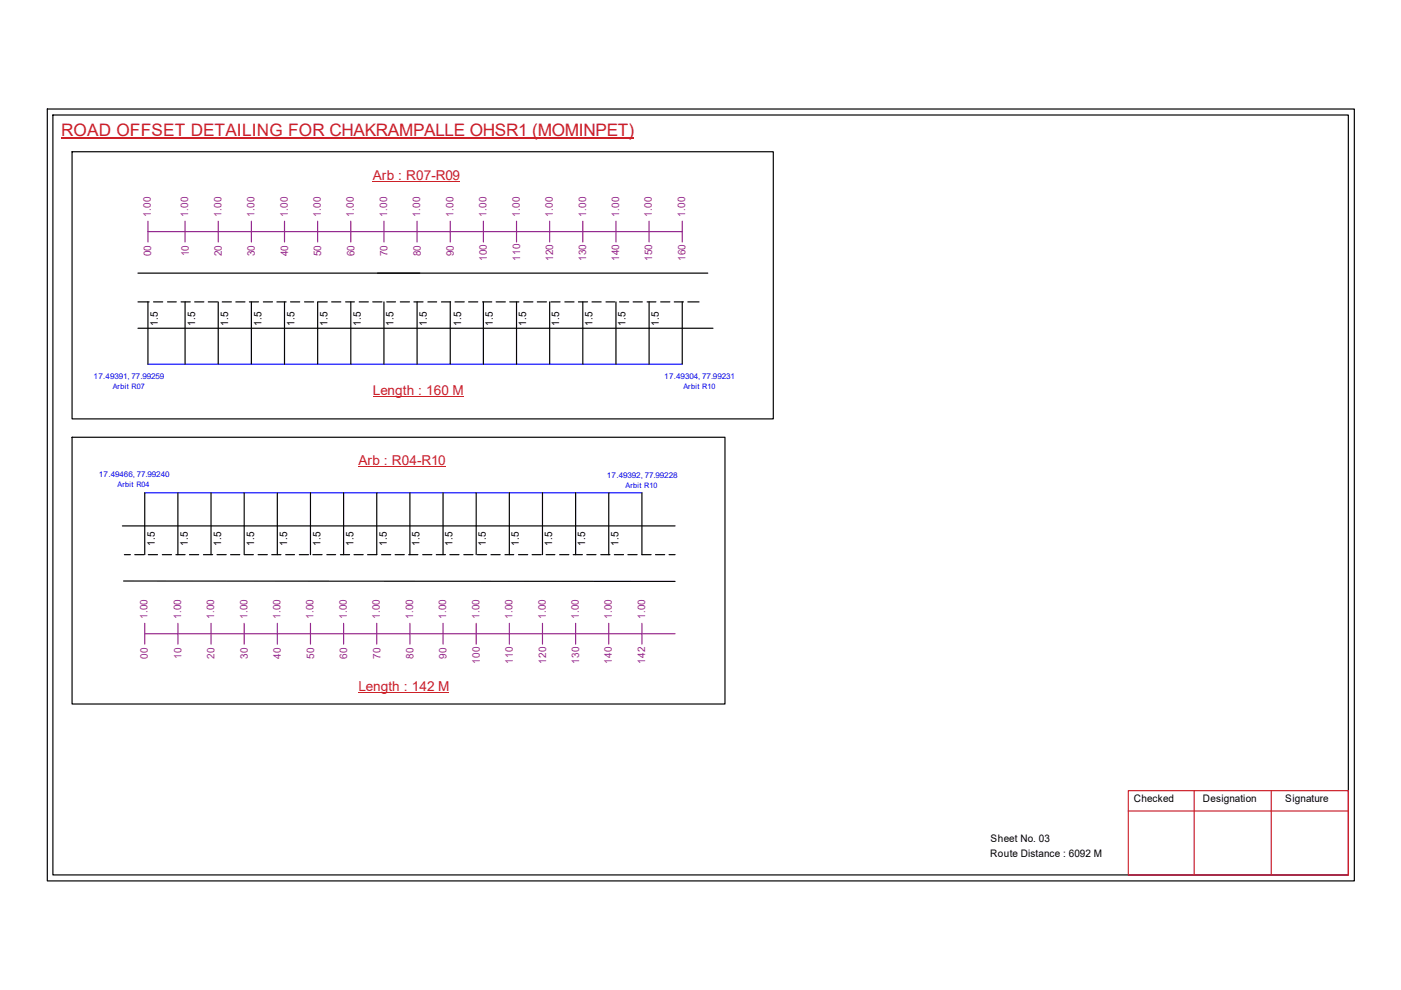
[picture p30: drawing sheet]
<svg xmlns="http://www.w3.org/2000/svg" width="297mm" height="210mm" viewBox="0 0 297 210" stroke-linecap="round" stroke-linejoin="round" font-family="sans-serif">
<defs><g id="words">
<text font-size="3.6" fill="#cd2027" x="13" y="28.9">ROAD OFFSET DETAILING FOR CHAKRAMPALLE OHSR1 (MOMINPET)</text>
<g font-size="2.9" fill="#cd2027">
<text x="79" y="38.1">Arb : R07-R09</text>
<text x="79" y="83.7">Length : 160 M</text>
<text x="76" y="98.6">Arb : R04-R10</text>
<text x="76" y="146.5">Length : 142 M</text>
</g>
<g font-size="2.2" fill="#93278f">
<text x="32" y="46" transform="rotate(-90 32 46)">1.00</text>
<text x="39.9" y="46" transform="rotate(-90 39.9 46)">1.00</text>
<text x="46.9" y="46" transform="rotate(-90 46.9 46)">1.00</text>
<text x="54" y="46" transform="rotate(-90 54 46)">1.00</text>
<text x="61" y="46" transform="rotate(-90 61 46)">1.00</text>
<text x="68" y="46" transform="rotate(-90 68 46)">1.00</text>
<text x="75.1" y="46" transform="rotate(-90 75.1 46)">1.00</text>
<text x="82.1" y="46" transform="rotate(-90 82.1 46)">1.00</text>
<text x="89.1" y="46" transform="rotate(-90 89.1 46)">1.00</text>
<text x="96.1" y="46" transform="rotate(-90 96.1 46)">1.00</text>
<text x="103.2" y="46" transform="rotate(-90 103.2 46)">1.00</text>
<text x="110.2" y="46" transform="rotate(-90 110.2 46)">1.00</text>
<text x="117.2" y="46" transform="rotate(-90 117.2 46)">1.00</text>
<text x="124.2" y="46" transform="rotate(-90 124.2 46)">1.00</text>
<text x="131.3" y="46" transform="rotate(-90 131.3 46)">1.00</text>
<text x="138.2" y="46" transform="rotate(-90 138.2 46)">1.00</text>
<text x="145.2" y="46" transform="rotate(-90 145.2 46)">1.00</text>
<text x="32" y="54.4" transform="rotate(-90 32 54.4)">00</text>
<text x="40" y="54.4" transform="rotate(-90 40 54.4)">10</text>
<text x="47" y="54.4" transform="rotate(-90 47 54.4)">20</text>
<text x="54.1" y="54.4" transform="rotate(-90 54.1 54.4)">30</text>
<text x="61.1" y="54.4" transform="rotate(-90 61.1 54.4)">40</text>
<text x="68.1" y="54.4" transform="rotate(-90 68.1 54.4)">50</text>
<text x="75.1" y="54.4" transform="rotate(-90 75.1 54.4)">60</text>
<text x="82.2" y="54.4" transform="rotate(-90 82.2 54.4)">70</text>
<text x="89.2" y="54.4" transform="rotate(-90 89.2 54.4)">80</text>
<text x="96.2" y="54.4" transform="rotate(-90 96.2 54.4)">90</text>
<text x="103.2" y="55.4" transform="rotate(-90 103.2 55.4)">100</text>
<text x="110.3" y="55.4" transform="rotate(-90 110.3 55.4)">110</text>
<text x="117.3" y="55.4" transform="rotate(-90 117.3 55.4)">120</text>
<text x="124.2" y="55.4" transform="rotate(-90 124.2 55.4)">130</text>
<text x="131.3" y="55.4" transform="rotate(-90 131.3 55.4)">140</text>
<text x="138.3" y="55.4" transform="rotate(-90 138.3 55.4)">150</text>
<text x="145.3" y="55.4" transform="rotate(-90 145.3 55.4)">160</text>
<text x="31.3" y="131.2" transform="rotate(-90 31.3 131.2)">1.00</text>
<text x="38.4" y="131.2" transform="rotate(-90 38.4 131.2)">1.00</text>
<text x="45.4" y="131.2" transform="rotate(-90 45.4 131.2)">1.00</text>
<text x="52.4" y="131.2" transform="rotate(-90 52.4 131.2)">1.00</text>
<text x="59.5" y="131.2" transform="rotate(-90 59.5 131.2)">1.00</text>
<text x="66.5" y="131.2" transform="rotate(-90 66.5 131.2)">1.00</text>
<text x="73.5" y="131.2" transform="rotate(-90 73.5 131.2)">1.00</text>
<text x="80.6" y="131.2" transform="rotate(-90 80.6 131.2)">1.00</text>
<text x="87.6" y="131.2" transform="rotate(-90 87.6 131.2)">1.00</text>
<text x="94.6" y="131.2" transform="rotate(-90 94.6 131.2)">1.00</text>
<text x="101.6" y="131.2" transform="rotate(-90 101.6 131.2)">1.00</text>
<text x="108.7" y="131.2" transform="rotate(-90 108.7 131.2)">1.00</text>
<text x="115.7" y="131.2" transform="rotate(-90 115.7 131.2)">1.00</text>
<text x="122.7" y="131.2" transform="rotate(-90 122.7 131.2)">1.00</text>
<text x="129.7" y="131.2" transform="rotate(-90 129.7 131.2)">1.00</text>
<text x="136.8" y="131.2" transform="rotate(-90 136.8 131.2)">1.00</text>
<text x="31.4" y="139.7" transform="rotate(-90 31.4 139.7)">00</text>
<text x="38.5" y="139.7" transform="rotate(-90 38.5 139.7)">10</text>
<text x="45.5" y="139.7" transform="rotate(-90 45.5 139.7)">20</text>
<text x="52.5" y="139.7" transform="rotate(-90 52.5 139.7)">30</text>
<text x="59.6" y="139.7" transform="rotate(-90 59.6 139.7)">40</text>
<text x="66.6" y="139.7" transform="rotate(-90 66.6 139.7)">50</text>
<text x="73.6" y="139.7" transform="rotate(-90 73.6 139.7)">60</text>
<text x="80.6" y="139.7" transform="rotate(-90 80.6 139.7)">70</text>
<text x="87.7" y="139.7" transform="rotate(-90 87.7 139.7)">80</text>
<text x="94.7" y="139.7" transform="rotate(-90 94.7 139.7)">90</text>
<text x="101.7" y="140.7" transform="rotate(-90 101.7 140.7)">100</text>
<text x="108.8" y="140.7" transform="rotate(-90 108.8 140.7)">110</text>
<text x="115.8" y="140.7" transform="rotate(-90 115.8 140.7)">120</text>
<text x="122.8" y="140.7" transform="rotate(-90 122.8 140.7)">130</text>
<text x="129.7" y="140.7" transform="rotate(-90 129.7 140.7)">140</text>
<text x="136.8" y="140.7" transform="rotate(-90 136.8 140.7)">142</text>
</g>
<g font-size="2.2">
<text x="33.5" y="69.1" transform="rotate(-90 33.5 69.1)">1.5</text>
<text x="41.4" y="69.1" transform="rotate(-90 41.4 69.1)">1.5</text>
<text x="48.4" y="69.1" transform="rotate(-90 48.4 69.1)">1.5</text>
<text x="55.4" y="69.1" transform="rotate(-90 55.4 69.1)">1.5</text>
<text x="62.4" y="69.1" transform="rotate(-90 62.4 69.1)">1.5</text>
<text x="69.5" y="69.1" transform="rotate(-90 69.5 69.1)">1.5</text>
<text x="76.5" y="69.1" transform="rotate(-90 76.5 69.1)">1.5</text>
<text x="83.4" y="69.1" transform="rotate(-90 83.4 69.1)">1.5</text>
<text x="90.5" y="69.1" transform="rotate(-90 90.5 69.1)">1.5</text>
<text x="97.7" y="69.1" transform="rotate(-90 97.7 69.1)">1.5</text>
<text x="104.5" y="69.1" transform="rotate(-90 104.5 69.1)">1.5</text>
<text x="111.5" y="69.1" transform="rotate(-90 111.5 69.1)">1.5</text>
<text x="118.6" y="69.1" transform="rotate(-90 118.6 69.1)">1.5</text>
<text x="125.6" y="69.1" transform="rotate(-90 125.6 69.1)">1.5</text>
<text x="132.6" y="69.1" transform="rotate(-90 132.6 69.1)">1.5</text>
<text x="139.7" y="69.1" transform="rotate(-90 139.7 69.1)">1.5</text>
<text x="32.8" y="115.7" transform="rotate(-90 32.8 115.7)">1.5</text>
<text x="39.8" y="115.7" transform="rotate(-90 39.8 115.7)">1.5</text>
<text x="46.9" y="115.7" transform="rotate(-90 46.9 115.7)">1.5</text>
<text x="53.9" y="115.7" transform="rotate(-90 53.9 115.7)">1.5</text>
<text x="60.9" y="115.7" transform="rotate(-90 60.9 115.7)">1.5</text>
<text x="67.9" y="115.7" transform="rotate(-90 67.9 115.7)">1.5</text>
<text x="75" y="115.7" transform="rotate(-90 75 115.7)">1.5</text>
<text x="82" y="115.7" transform="rotate(-90 82 115.7)">1.5</text>
<text x="88.9" y="115.7" transform="rotate(-90 88.9 115.7)">1.5</text>
<text x="96" y="115.7" transform="rotate(-90 96 115.7)">1.5</text>
<text x="103" y="115.7" transform="rotate(-90 103 115.7)">1.5</text>
<text x="110" y="115.7" transform="rotate(-90 110 115.7)">1.5</text>
<text x="117" y="115.7" transform="rotate(-90 117 115.7)">1.5</text>
<text x="124.1" y="115.7" transform="rotate(-90 124.1 115.7)">1.5</text>
<text x="131.1" y="115.7" transform="rotate(-90 131.1 115.7)">1.5</text>
<text x="240.4" y="170.1">Checked</text>
<text x="255.1" y="170.1">Designation</text>
<text x="272.5" y="170.1">Signature</text>
<text x="210" y="178.6">Sheet No. 03</text>
<text x="209.9" y="181.7">Route Distance : 6092 M</text>
</g>
<g font-size="1.7" fill="#00f">
<text x="19.9" y="80.3">17.49391, 77.99259</text>
<text x="140.8" y="80.3">17.49304, 77.99231</text>
<text x="21" y="101.1">17.49466, 77.99240</text>
<text x="128.6" y="101.4">17.49392, 77.99228</text>
</g>
<g font-size="1.6" fill="#00f">
<text x="23.9" y="82.4">Arbit R07</text>
<text x="144.9" y="82.5">Arbit R10</text>
<text x="24.9" y="103.3">Arbit R04</text>
<text x="132.6" y="103.5">Arbit R10</text>
</g>
</g></defs>
<g fill="none" stroke="#000" stroke-width=".25">
<path d="M10 23.1h277.1v163.7h-277.1zM11.2 24.4h274.7v161.1h-274.7zM15.3 32.2h148.7v56.6h-148.7zM29.2 57.9h120.9M29.2 69.6h122M29.2 64h2.4M31.4 64v13.2M32.6 64h1.9M35.5 64h1.9M38.4 64h1.9M39.2 64v13.2M41.3 64h1.9"/>
<path d="M44.2 64h1.9M46.3 64v13.2M47.1 64h2M50 64h1.9M52.9 64h1.9M53.3 64v13.2M55.8 64h2M58.7 64h2M60.3 64v13.2M61.6 64h1.9M64.6 64h1.9M67.3 64v13.2"/>
<path d="M67.4 64h2M70.3 64h2M73.3 64h1.8M74.4 64v13.2M76.2 64h1.9M79 64h2M81.4 64v13.2M82 64h1.9M84.9 64h1.9M87.8 64h1.9M88.4 64v13.2M90.7 64h1.9"/>
<path d="M93.6 64h1.9M95.5 64v13.2M96.5 64h1.9M99.4 64h1.9M102.3 64h2M102.5 64v13.2M105.2 64h1.9M108.1 64h1.9M109.5 64v13.2M111 64h2M113.9 64h2M116.5 64v13.2"/>
<path d="M116.8 64h1.9M119.8 64h1.9M122.6 64h2M123.6 64v13.2M125.5 64h2M128.5 64h1.8M130.6 64v13.2M131.4 64h1.9M134.2 64h2M137.2 64h1.9M137.6 64v13.2M140.1 64h1.9"/>
<path d="M143 64h1.9M144.6 64v13.2M145.8 64h2.4M15.3 92.7h138.4v56.6h-138.4zM25.9 111.5h117.2M26.4 117.6h1.2M28.6 117.6h1.9M30.7 104.5v13.1M31.5 117.6h1.9M34.4 117.6h2M37.3 117.6h1.9M37.7 104.5v13.1"/>
<path d="M40.2 117.6h1.9M43.1 117.6h2M44.7 104.5v13.1M46 117.6h2M48.9 117.6h1.9M51.8 104.5v13.1M51.9 117.6h1.8M54.7 117.6h2M57.6 117.6h2M58.8 104.5v13.1M60.6 117.6h1.8M63.5 117.6h1.9"/>
<path d="M65.8 104.5v13.1M66.3 117.6h2M69.3 117.6h1.9M72.2 117.6h1.9M72.9 104.5v13.1M75.1 117.6h1.9M79.9 104.5v13.1h-2M80.9 117.6h1.9M83.8 117.6h1.9M86.7 117.6h1.9M86.9 104.5v13.1M89.6 117.6h2"/>
<path d="M92.5 117.6h1.9M93.9 104.5v13.1M95.4 117.6h1.9M98.3 117.6h2M101 104.5v13.1M101.2 117.6h2M104.1 117.6h1.9M107.1 117.6h1.8M108 104.5v13.1M109.9 117.6h2M112.8 117.6h2M115 104.5v13.1"/>
<path d="M115.8 117.6h1.8M118.7 117.6h1.9M121.5 117.6h2M122 104.5v13.1M124.4 117.6h2M127.4 117.6h1.9M129.1 104.5v13.1M130.3 117.6h1.9M133.1 117.6h2M136.1 104.5v13.1h1.9M139 117.6h1.9M141.9 117.6h1.2"/>
<path d="M26.2 123.2l116.9 .1"/>
</g>
<path d="M239.2 167.6h46.7v17.9h-46.7zM239.2 172h46.7M253.2 167.6v17.9M269.5 167.6v17.9" fill="none" stroke="#cc1f26" stroke-width=".25"/>
<path d="M13 29.3h121.4" fill="none" stroke="#cd2027" stroke-width=".25"/>
<path d="M31.4 77.2h113.2M30.7 104.5h105.4" fill="none" stroke="#00f" stroke-width=".25"/>
<g fill="none" stroke="#93278f" stroke-width=".25">
<path d="M31.4 49.1h113.2M31.4 46.9v4.4M39.2 46.9v4.4M46.3 46.9v4.4M53.3 46.9v4.4M60.3 46.9v4.4M67.3 46.9v4.4M74.4 46.9v4.4M81.4 46.9v4.4M88.4 46.9v4.4M95.5 46.9v4.4M102.5 46.9v4.4"/>
<path d="M109.5 46.9v4.4M116.5 46.9v4.4M123.6 46.9v4.4M130.6 46.9v4.4M137.6 46.9v4.4M144.6 46.9v4.4M30.7 134.4h112.4M30.7 132.2v4.4M37.7 132.2v4.4M44.7 132.2v4.4M51.8 132.2v4.4M58.8 132.2v4.4"/>
<path d="M65.8 132.2v4.4M72.9 132.2v4.4M79.9 132.2v4.4M86.9 132.2v4.4M93.9 132.2v4.4M101 132.2v4.4M108 132.2v4.4M115 132.2v4.4M122 132.2v4.4M129.1 132.2v4.4M136.1 132.2v4.4"/>
</g>
<path d="M79 38.4h18.5M76 99h18.4M79 84.1h19.3M76 146.8h19.2" fill="none" stroke="#cd2027" stroke-width=".21"/>
<use href="#words"/>
</svg>
